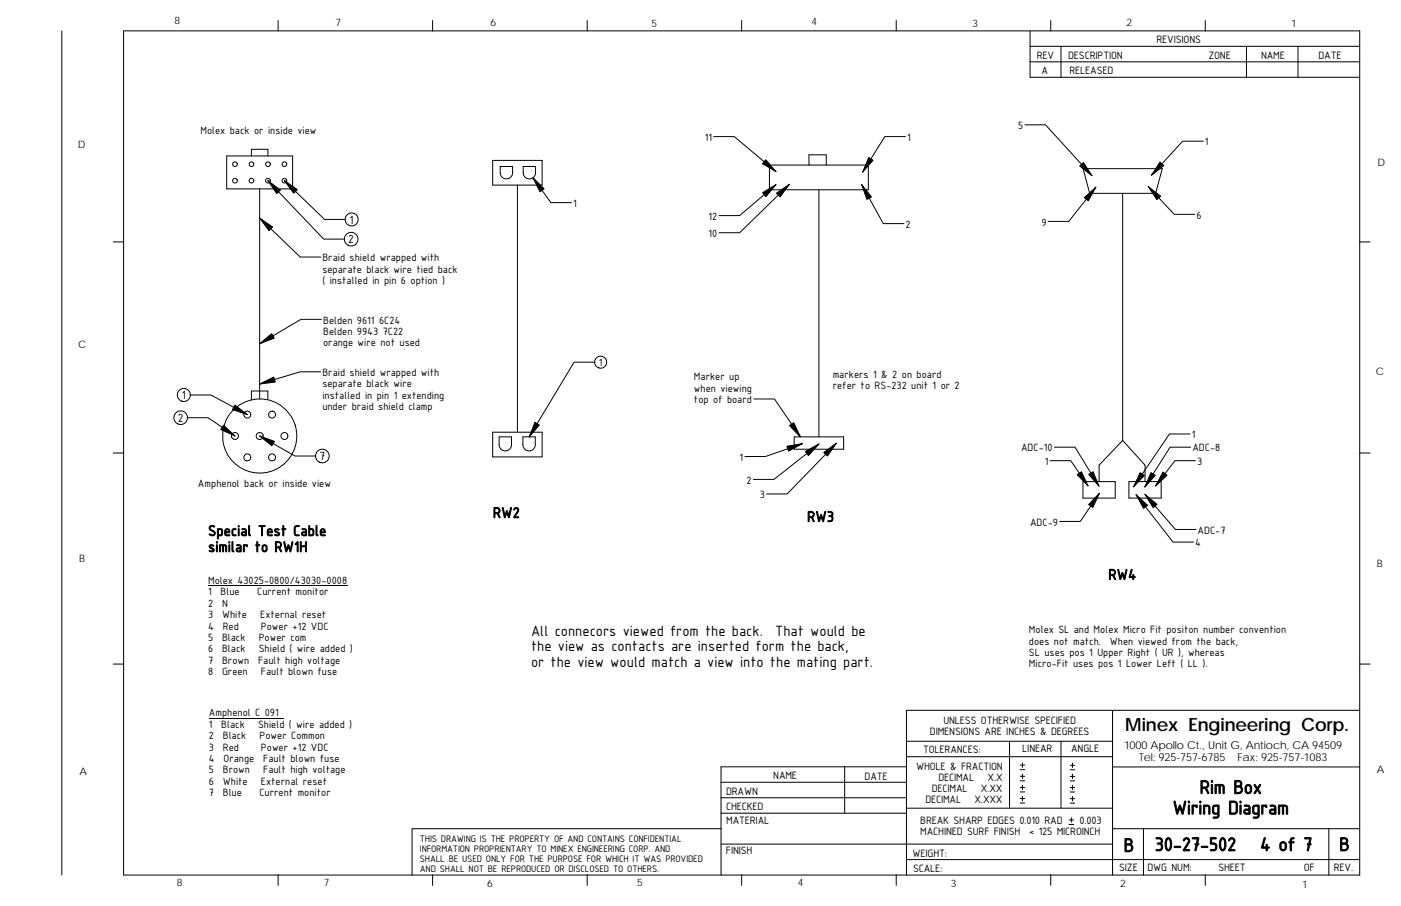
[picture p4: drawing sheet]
<svg xmlns="http://www.w3.org/2000/svg" width="432mm" height="279mm" viewBox="0 0 432 279" stroke-linecap="round" stroke-linejoin="round" font-family="sans-serif">
<defs><g id="words">
<g font-size="6.3">
<text x="369.7" y="244.8">Rim Box</text>
<text x="361.4" y="251.1">Wiring Diagram</text>
<text x="346.3" y="262.7">B</text>
<text x="355.9" y="262.4">30-27-502</text>
<text x="388.4" y="262.4">4 of 7</text>
<text x="412.7" y="262.4">B</text>
</g>
<text font-size="5.6" x="346.8" y="225.3">Minex Engineering Corp.</text>
<g font-size="4.9">
<text x="151.9" y="159.7">RW2</text>
<text x="248.8" y="160.9">RW3</text>
<text x="64.1" y="165.2">Special Test Cable</text>
<text x="64.1" y="170.2">similar to RW1H</text>
<text x="341.6" y="178.8">RW4</text>
<text x="163.7" y="196">All connecors viewed from the back.</text>
<text x="238.9" y="196">That would be</text>
<text x="163.7" y="200.9">the view as contacts are inserted form the back,</text>
<text x="163.7" y="205.8">or the view would match a view into the mating part.</text>
</g>
<g font-size="3.9">
<text x="107.7" y="68.9">1</text>
<text x="107.3" y="75">2</text>
<text x="56" y="123.1">1</text>
<text x="54.8" y="130.1">2</text>
<text x="98.5" y="141.9">7</text>
</g>
<g font-size="3.6">
<text x="356.4" y="13.4">REVISIONS</text>
<text x="319.6" y="18.2">REV</text>
<text x="321" y="22.7">A</text>
<text x="329.2" y="18.2">DESCRIPTION</text>
<text x="329.6" y="22.7">RELEASED</text>
<text x="372.4" y="18.1">ZONE</text>
<text x="388.7" y="18.1">NAME</text>
<text x="406.4" y="18.1">DATE</text>
<text x="286.6" y="226.7">DIMENSIONS ARE INCHES &amp; DEGREES</text>
<text x="290.8" y="223.3">UNLESS OTHERWISE SPECIFIED</text>
<text x="284.5" y="232.2">TOLERANCES:</text>
<text x="315.1" y="232">LINEAR</text>
<text x="330.1" y="231.9">ANGLE</text>
<text x="282.4" y="237.4">WHOLE &amp; FRACTION</text>
<text x="223.8" y="245.1">DRAWN</text>
<text x="238.3" y="240.3">NAME</text>
<text x="266.5" y="240.4">DATE</text>
<text x="287.2" y="244.2">DECIMAL</text>
<text x="289.2" y="240.8">DECIMAL</text>
<text x="302.3" y="244.2">X.XX</text>
<text x="304.4" y="240.8">X.X</text>
<text x="223.8" y="249.9">CHECKED</text>
<text x="285.2" y="247.6">DECIMAL</text>
<text x="300.4" y="247.6">X.XXX</text>
<text x="223.8" y="254">MATERIAL</text>
<text x="283.6" y="254.1">BREAK SHARP EDGES 0.010 RAD</text>
<text x="283.6" y="257.6">MACHINED SURF FINISH</text>
<text x="317.2" y="257.6">&lt; 125 MICROINCH</text>
<text x="332.7" y="254.1">0.003</text>
<text x="223.8" y="263.3">FINISH</text>
<text x="281.3" y="264.2">WEIGHT:</text>
<text x="281.4" y="268.9">SCALE:</text>
<text x="344.9" y="268.6">SIZE</text>
<text x="353.7" y="268.7">DWG NUM:</text>
<text x="375.5" y="268.7">SHEET</text>
<text x="401.8" y="268.7">OF</text>
<text x="411.1" y="268.7">REV.</text>
</g>
<g font-size="3.5">
<text x="61.8" y="41.4">Molex back or inside view</text>
<text x="313.8" y="39.8">5</text>
<text x="217.2" y="43.4">11</text>
<text x="279.6" y="43.4">1</text>
<text x="371.4" y="44.9">1</text>
<text x="176.6" y="63.8">1</text>
<text x="218.4" y="67.8">12</text>
<text x="279.1" y="70.3">2</text>
<text x="321" y="69.6">9</text>
<text x="368.7" y="67.4">6</text>
<text x="218.4" y="73.1">10</text>
<text x="99.4" y="80.6">Braid shield wrapped with</text>
<text x="99.4" y="84.1">separate black wire tied back</text>
<text x="99.4" y="87.6">( installed in pin 6 option )</text>
<text x="99.6" y="99.8">Belden 9611 6C24</text>
<text x="99.6" y="103.3">Belden 9943 7C22</text>
<text x="99.6" y="106.8">orange wire not used</text>
<text x="184.6" y="112.8">1</text>
<text x="99.4" y="116">Braid shield wrapped with</text>
<text x="99.4" y="119.5">separate black wire</text>
<text x="213.9" y="117.3">Marker up</text>
<text x="256.6" y="116.5">markers 1 &amp; 2 on board</text>
<text x="256.6" y="120">refer to RS-232 unit 1 or 2</text>
<text x="99.4" y="123">installed in pin 1 extending</text>
<text x="213.9" y="120.8">when viewing</text>
<text x="213.9" y="124.3">top of board</text>
<text x="99.4" y="126.6">under braid shield clamp</text>
<text x="367.3" y="135.1">1</text>
<text x="228" y="142.1">1</text>
<text x="314.7" y="139.2">ADC-10</text>
<text x="322" y="143.4">1</text>
<text x="367.5" y="139.2">ADC-8</text>
<text x="369" y="143.4">3</text>
<text x="230.1" y="149.2">2</text>
<text x="61" y="150.2">Amphenol back or inside view</text>
<text x="234.1" y="153.6">3</text>
<text x="317.5" y="162.1">ADC-9</text>
<text x="369.1" y="164.6">ADC-7</text>
<text x="368.4" y="168.5">4</text>
<text x="64.1" y="180">Molex 43025-0800/43030-0008</text>
<text x="64.1" y="183.6">1</text>
<text x="68" y="183.6">Blue</text>
<text x="79.3" y="183.6">Current monitor</text>
<text x="64.1" y="187.1">2</text>
<text x="64.1" y="190.6">3</text>
<text x="68.4" y="187.1">N</text>
<text x="68.4" y="190.6">White</text>
<text x="80.2" y="190.6">External reset</text>
<text x="64.1" y="194.1">4</text>
<text x="64.1" y="197.7">5</text>
<text x="68.4" y="197.7">Black</text>
<text x="68.7" y="194.1">Red</text>
<text x="79.7" y="197.7">Power com</text>
<text x="80.4" y="194.1">Power +12 VDC</text>
<text x="317.1" y="195.3">Molex SL and Molex Micro Fit positon number convention</text>
<text x="64.1" y="201.2">6</text>
<text x="68.4" y="201.2">Black</text>
<text x="79.8" y="201.2">Shield ( wire added )</text>
<text x="317.1" y="198.8">does not match.</text>
<text x="317.1" y="202.3">SL uses pos 1 Upper Right ( UR ), whereas</text>
<text x="342.1" y="198.8">When viewed from the back,</text>
<text x="64.1" y="204.7">7</text>
<text x="64.1" y="208.3">8</text>
<text x="68.4" y="204.7">Brown</text>
<text x="68.4" y="208.3">Green</text>
<text x="79.5" y="204.7">Fault high voltage</text>
<text x="80.4" y="208.3">Fault blown fuse</text>
<text x="317.1" y="205.8">Micro-Fit uses pos 1 Lower Left ( LL ).</text>
<text x="64.4" y="220.9">Amphenol C 091</text>
<text x="64.4" y="224.4">1</text>
<text x="64.4" y="227.9">2</text>
<text x="68.2" y="224.4">Black</text>
<text x="68.7" y="227.9">Black</text>
<text x="79.5" y="224.4">Shield ( wire added )</text>
<text x="80" y="227.9">Power Common</text>
<text x="64.4" y="231.5">3</text>
<text x="68.7" y="231.5">Red</text>
<text x="80.4" y="231.5">Power +12 VDC</text>
<text x="64.4" y="235">4</text>
<text x="64.4" y="238.5">5</text>
<text x="68.7" y="238.5">Brown</text>
<text x="68.9" y="235">Orange</text>
<text x="81.1" y="238.5">Fault high voltage</text>
<text x="81.1" y="235">Fault blown fuse</text>
<text x="64.4" y="242">6</text>
<text x="64.4" y="245.6">7</text>
<text x="68.7" y="242">White</text>
<text x="68.7" y="245.6">Blue</text>
<text x="80" y="245.6">Current monitor</text>
<text x="80.4" y="242">External reset</text>
</g>
<g font-size="3.4">
<text x="346.4" y="230.8">1000 Apollo Ct., Unit G, Antioch, CA 94509</text>
<text x="351.1" y="234.7">Tel: 925-757-6785</text>
<text x="381.4" y="234.7">Fax: 925-757-1083</text>
</g>
<g font-size="3.2">
<text x="53.8" y="7.4">8</text>
<text x="103.4" y="7.9">7</text>
<text x="151.2" y="8.1">6</text>
<text x="200.8" y="8.4">5</text>
<text x="250.1" y="7.7">4</text>
<text x="299.7" y="8.2">3</text>
<text x="347.2" y="7.9">2</text>
<text x="397.9" y="8.3">1</text>
<text x="24" y="45.5">D</text>
<text x="424.5" y="51.1">D</text>
<text x="24.1" y="107.3">C</text>
<text x="424.1" y="115.6">C</text>
<text x="24.4" y="173.2">B</text>
<text x="424.3" y="174.8">B</text>
<text x="24.5" y="238.9">A</text>
<text x="424.3" y="238.4">A</text>
<text x="129.4" y="259.7">THIS DRAWING IS THE PROPERTY OF AND CONTAINS CONFIDENTIAL</text>
<text x="129.4" y="262.7">INFORMATION PROPRIENTARY TO MINEX ENGINEERING CORP. AND</text>
<text x="129.4" y="265.8">SHALL BE USED ONLY FOR THE PURPOSE FOR WHICH IT WAS PROVIDED</text>
<text x="129.4" y="268.8">AND SHALL NOT BE REPRODUCED OR DISCLOSED TO OTHERS.</text>
<text x="54.5" y="273.3">8</text>
<text x="99.8" y="273.3">7</text>
<text x="150.1" y="273.7">6</text>
<text x="196.4" y="273.3">5</text>
<text x="245.9" y="273.3">4</text>
<text x="293" y="273.4">3</text>
<text x="345.3" y="273.5">2</text>
<text x="401.3" y="273.7">1</text>
</g>
</g></defs>
<g fill="none" stroke="#000" stroke-width=".31">
<path d="M19 9.5v260.4M85.7 6.3v3.2M133.3 9.5h-95.2v195.3M133.3 6.3v3.2M133.3 9.5h238.2M181 6.3v3.2M228.6 6.3v3.2M276.2 6.3v3.2M317.5 19.1h101.6M317.5 14.3h101.6M317.5 9.5v14.3h101.6M323.8 6.3v3.2"/>
<path d="M327 14.3v9.5M371.5 9.5h47.6v260.4h-381v-65.1h-3.2M371.5 6.3v3.2M384.2 14.3v9.5M400 14.3v9.5M315.9 38.5h6.3l14.4 15.7M69.9 48.1h20.3v10.2h-20.3zM80 58.3v64.7M82.6 55.7l17.2 18h6.3M82.6 48.1v-2.1h-5.1v2.1M87.7 55.7l12.3 12h6.4M151.8 49.5h15.3v7.6h-15.3z"/>
<path d="M154.2 51.4h3.8a3.4 3.4 0 0 1-.8 3.4 1.91 1.91 0 0 1-2 .2 1.91 1.91 0 0 1-1-1.7zM159.5 57.1v76.2M161.2 51.4h3.9v1.9a1.91 1.91 0 0 1-1.9 1.9 1.91 1.91 0 0 1-2-1.9zM164.3 54.8l5.5 7.7h6.3M220 42.1h6.3l12.9 10.8M237.2 50.9h30.4v7.6h-30.4zM239.2 56.9l-11.2 9.6h-6.4M243.3 56.8l-15.3 15h-6.4M249.3 50.9v-3.1h5.4v3.1M252.4 58.5v76.2M265.6 56.9l6.6 12.1h6.4M279.1 42.1h-6.4l-6.8 10.9"/>
<path d="M333.8 52h24.4l-2 7.6h-20.3zM337.8 57.7l-8.4 10.6h-6.4M346 59.6v76.2M353.9 57.5l8 8.6h6.4M370.9 43.5h-6.4l-9.6 10.5M34.9 74.6h3.2M80 67.2l12.5 12.1h6.4M419.1 74.6h3.2M99.1 98.5h-6.4l-12.7 7.5M98.9 114.7h-6.4l-12.5 3.7M183.3 111.7h-6.4l-13.8 23M34.9 139.7h3.2"/>
<path d="M57.8 128.8h6.3l8.3 5.7M58.7 121.8h6.3l11.2 6.1M80 134.5l10.9 6.1h6.4M82.6 123.3v-2.7h-5.1v2.7M151.8 133.3h15.3v7.6h-15.3zM153.8 134.7h3.8v2.5a1.91 1.91 0 0 1-1.9 1.9 1.91 1.91 0 0 1-1.9-1.9zM161.2 134.7h3.8v2.5a1.91 1.91 0 0 1-1.9 1.9 1.91 1.91 0 0 1-1.9-1.9zM232.3 123h6.4l8 11.7M244.8 134.7h15.2v3.8h-15.2zM247.3 136.8l-11.4 4h-6.3M252.4 136.9l-13.9 10.9h-6.3M257.8 136.7l-15.2 15.6h-6.4"/>
<path d="M325 137.9h6.3l7.4 12M346 135.8l-7.2 7.6v5.1M346 135.8l6.9 7.6v5.1M366.8 133.8h-6.4l-11 16.3M367 137.9h-6.4l-7.8 12.3M419.1 139.7h3.2M323.7 142.1h6.3l5.3 7.8M333.8 148.5h9.9v5.1h-9.9zM338.8 152.1l-5.8 8.7h-6.4M347.9 148.5h10v5.1h-10zM350.1 152.5l11.4 14.7h6.4M352.9 152.4l9.4 10.9h6.3"/>
<path d="M368.5 142.1h-6.4l-5.9 7.8M64.1 180.6h42.9M342.9 219.1v50.8M419.1 219.1h-139.7v50.8M419.1 204.8h3.2M64.4 221.4h22.9M260.3 236.5v14.3M279.4 228.6h63.5M279.4 233.4h63.5M279.4 236.5h-57.2v33.3M311.1 228.6v20.6M314.4 237.4h1.4"/>
<path d="M314.4 236h1.4M314.4 239.4h1.4M315.1 235.3v1.4M315.1 238.7v1.4M327 228.6v20.6M329.8 237.4h1.4M329.8 239.4h1.4M329.8 236h1.4M330.5 235.3v1.4M330.5 238.7v1.4M342.9 236.5h76.2M222.2 246h57.2"/>
<path d="M222.2 255.6h-95.2v14.3M222.2 250.8h57.2M222.2 241.2h57.2M279.4 249.2h63.5M314.4 240.8h1.4M314.4 244.2h1.4M314.4 242.8h1.4M314.4 247.7h1.4M314.4 246.3h1.4M315.1 242.1v1.4M315.1 245.6v1.4M329.5 254.3h1.4"/>
<path d="M329.5 252.9h1.4M329.8 240.8h1.4M329.8 244.2h1.4M329.8 247.7h1.4M329.8 246.3h1.4M329.8 242.9h1.4M330.2 252.2v1.4M330.5 242.2v1.3M330.5 245.6v1.4M342.9 255.6h76.2M352.4 255.6v14.3M409.6 255.6v14.3"/>
<path d="M85.7 269.9v3.2M133.3 269.9v3.2M181 269.9v3.2M222.2 260.3h120.7M228.6 269.9v3.2M276.2 269.9v3.2M279.4 265.1h139.7M323.8 269.9v3.2M371.5 269.9v3.2"/>
<circle cx="72.4" cy="55.7" r=".72"/>
<circle cx="72.4" cy="50.6" r=".72"/>
<circle cx="77.5" cy="55.7" r=".72"/>
<circle cx="77.5" cy="50.6" r=".72"/>
<circle cx="82.6" cy="55.7" r=".72"/>
<circle cx="82.6" cy="50.6" r=".72"/>
<circle cx="87.7" cy="55.7" r=".72"/>
<circle cx="87.7" cy="50.6" r=".72"/>
<circle cx="108.2" cy="73.8" r="2.1"/>
<circle cx="108.4" cy="67.7" r="2.01"/>
<circle cx="185.1" cy="111.7" r="1.85"/>
<circle cx="55.7" cy="128.8" r="2.1"/>
<circle cx="56.7" cy="121.8" r="2.01"/>
<circle cx="72.4" cy="134.5" r="1.07"/>
<circle cx="76.2" cy="127.9" r="1.08"/>
<circle cx="80" cy="134.4" r="11.4"/>
<circle cx="80" cy="134.5" r="1.08"/>
<circle cx="83.9" cy="127.9" r="1.08"/>
<circle cx="87.7" cy="134.5" r="1.08"/>
<circle cx="76.2" cy="141.1" r="1.08"/>
<circle cx="83.9" cy="141.1" r="1.08"/>
<circle cx="99.4" cy="140.6" r="2.1"/>
</g>
<g fill="#000" stroke="#000" stroke-width=".31">
<path d="M82.6 55.7l3.8 2.9-1.1 1.1z" fill-rule="evenodd"/>
<path d="M87.7 55.7l3.9 2.8-1.1 1.1z" fill-rule="evenodd"/>
<path d="M164.3 54.8l3.4 3.4-1.3 .9z" fill-rule="evenodd"/>
<path d="M236 49.3l3.2 3.6-4.2-2.4z" fill-rule="evenodd"/>
<path d="M235 59.4l4.2-2.5-3.1 3.7z" fill-rule="evenodd"/>
<path d="M239.3 59.6l4-2.8-2.9 3.9z" fill-rule="evenodd"/>
<path d="M265.6 56.9l3 3.8-1.4 .8z" fill-rule="evenodd"/>
<path d="M267.8 48.6l1.3 .8-3.2 3.6z" fill-rule="evenodd"/>
<path d="M332.8 51.2l1.1-1.1 2.6 4.1z" fill-rule="evenodd"/>
<path d="M334.2 61l3.6-3.3-2.4 4.2z" fill-rule="evenodd"/>
<path d="M353.9 57.5l3.8 3-1.1 1.1z" fill-rule="evenodd"/>
<path d="M357.5 50l1.2 1.1-3.8 2.9z" fill-rule="evenodd"/>
<path d="M80 67.2l4 2.8-1.1 1.1z" fill-rule="evenodd"/>
<path d="M80 106l3.7-3.1 .8 1.4z" fill-rule="evenodd"/>
<path d="M80 118.4l4.4-2.1 .4 1.5z" fill-rule="evenodd"/>
<path d="M68.9 131.1l3.5 3.4-4.4-2.1z" fill-rule="evenodd"/>
<path d="M72.4 124.9l3.8 3-4.5-1.6z" fill-rule="evenodd"/>
<path d="M80 134.5l4.6 1.6-.8 1.4z" fill-rule="evenodd"/>
<path d="M164.9 130.2l1.3 .9-3.1 3.6z" fill-rule="evenodd"/>
<path d="M243.3 131.3l1.3-1 2.1 4.4z" fill-rule="evenodd"/>
<path d="M242.5 137.6l4.8-.8-4.2 2.3z" fill-rule="evenodd"/>
<path d="M248.2 139.2l4.2-2.3-3.2 3.6z" fill-rule="evenodd"/>
<path d="M253.9 139.5l3.9-2.8-2.8 3.9z" fill-rule="evenodd"/>
<path d="M332 146.4l1.3-.9 2 4.4z" fill-rule="evenodd"/>
<path d="M335.6 146.3l1.3-.8 1.8 4.4z" fill-rule="evenodd"/>
<path d="M338.8 152.1l-2 4.4-1.3-.9z" fill-rule="evenodd"/>
<path d="M351.4 145.8l1.3 .8-3.3 3.5z" fill-rule="evenodd"/>
<path d="M350.1 152.5l3.6 3.3-1.3 1z" fill-rule="evenodd"/>
<path d="M354.7 145.8l1.4 .8-3.3 3.6z" fill-rule="evenodd"/>
<path d="M352.9 152.4l3.7 3.1-1.2 1.1z" fill-rule="evenodd"/>
<path d="M358.4 145.6l1.3 1-3.5 3.3z" fill-rule="evenodd"/>
</g>
<use href="#words"/>
</svg>
